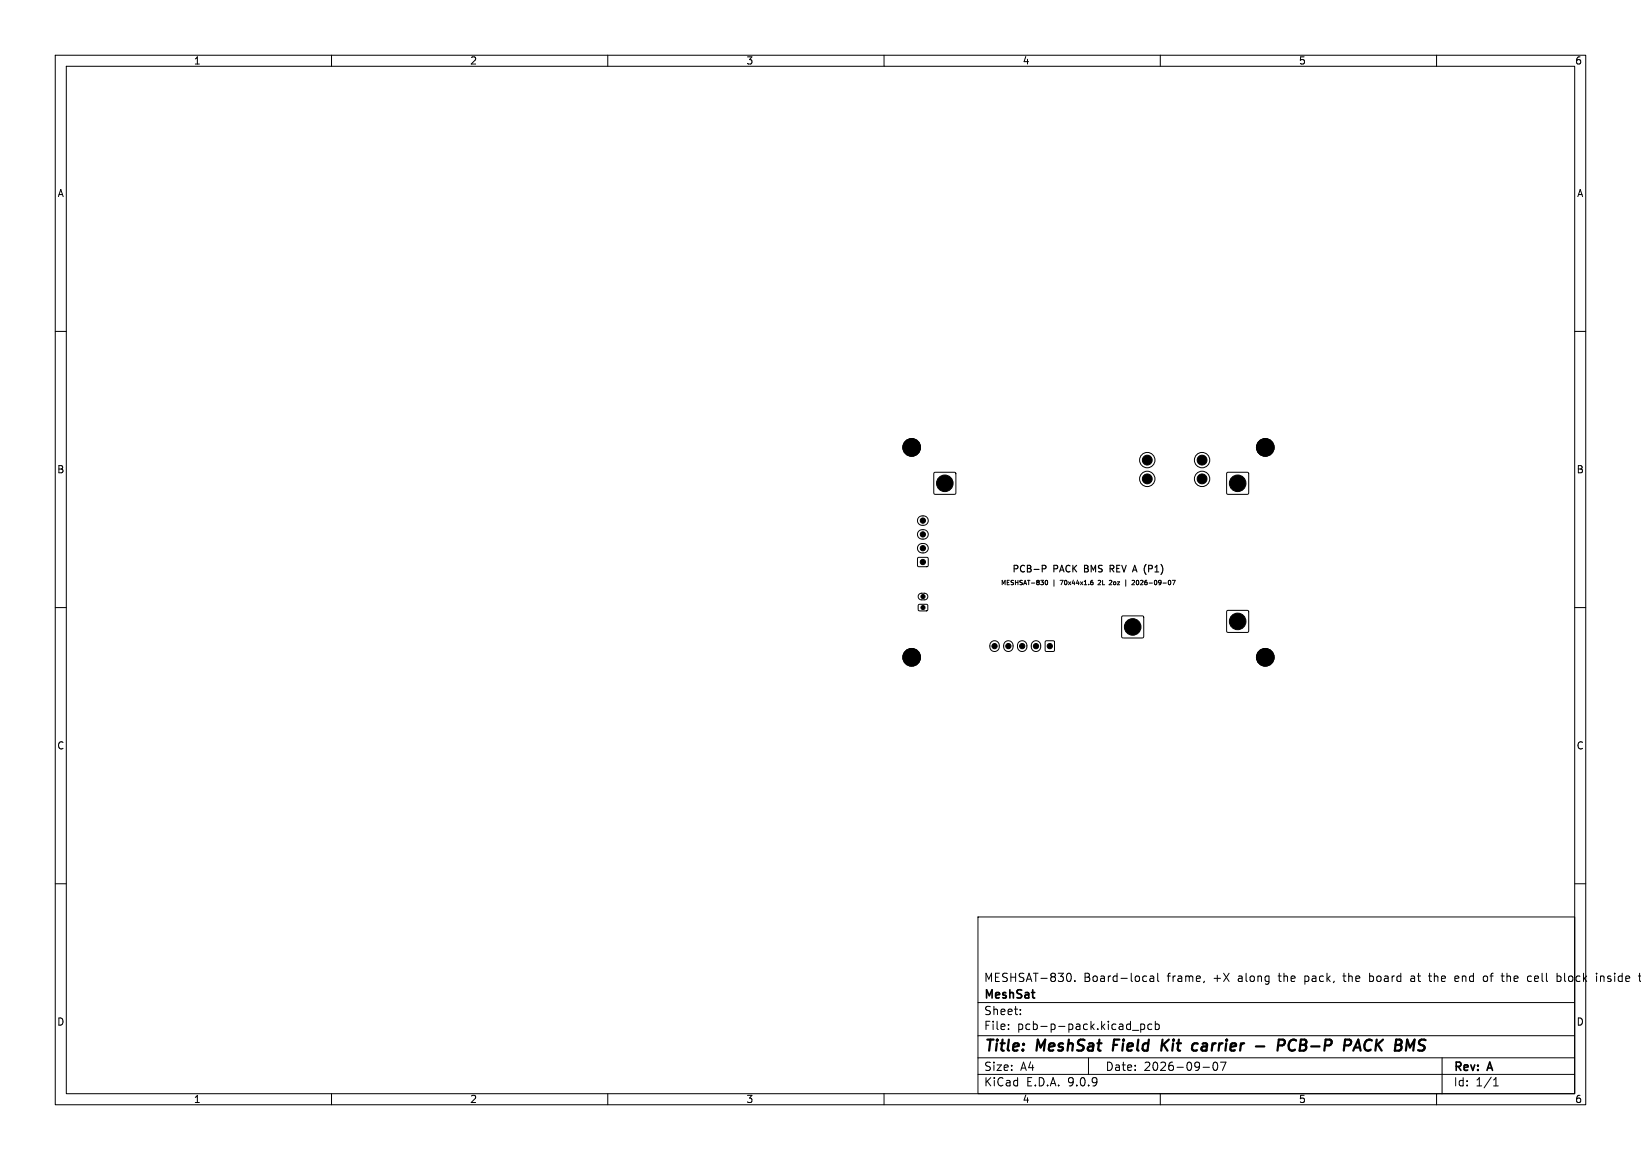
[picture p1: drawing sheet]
<svg xmlns="http://www.w3.org/2000/svg" width="297mm" height="210mm" viewBox="0 0 297 210" stroke-linecap="round" stroke-linejoin="round" font-family="sans-serif">
<defs><g id="words">
<g font-size="2.8">
<text x="178" y="190.9">Title:</text>
<text x="187.7" y="190.9">MeshSat</text>
<text x="202.3" y="190.9">Field</text>
<text x="211.8" y="190.9">Kit</text>
<text x="218.2" y="190.9">carrier</text>
<text x="230.5" y="190.9">-</text>
<text x="235.3" y="190.9">PCB-P</text>
<text x="248.1" y="190.9">PACK BMS</text>
</g>
<g font-size="2.1">
<text x="178" y="178">MESHSAT-830.</text>
<text x="196.1" y="178">Board-local</text>
<text x="211.3" y="178">frame,</text>
<text x="219.7" y="178">+X</text>
<text x="224.3" y="178">along</text>
<text x="231.8" y="178">the</text>
<text x="236.6" y="178">pack,</text>
<text x="243.8" y="178">the</text>
<text x="248.6" y="178">board</text>
<text x="256.3" y="178">at</text>
<text x="259.8" y="178">the</text>
<text x="264.6" y="178">end</text>
<text x="269.9" y="178">of</text>
<text x="273.4" y="178">the</text>
<text x="278.2" y="178">cell</text>
<text x="283.6" y="178">block</text>
<text x="290.9" y="178">inside</text>
<text x="178" y="184">Sheet:</text>
<text x="178" y="181.2">MeshSat</text>
<text x="178" y="186.7">File:</text>
<text x="184.1" y="186.7">pcb-p-pack.kicad_pcb</text>
<text x="178" y="196.9">KiCad</text>
<text x="178" y="194.1">Size:</text>
<text x="184.7" y="194.1">A4</text>
<text x="185.7" y="196.9">E.D.A.</text>
<text x="193.3" y="196.9">9.0.9</text>
<text x="200" y="194.1">Date:</text>
<text x="207" y="194.1">2026-09-07</text>
<text x="263" y="194.3">Rev:</text>
<text x="263" y="196.9">Id:</text>
<text x="267.1" y="196.9">1/1</text>
<text x="269.4" y="194.3">A</text>
</g>
<g font-size="1.8">
<text x="35" y="11.9">1</text>
<text x="85" y="11.9">2</text>
<text x="135" y="11.9">3</text>
<text x="185" y="11.9">4</text>
<text x="235" y="11.9">5</text>
<text x="285" y="11.9">6</text>
<text x="10.3" y="35.9">A</text>
<text x="285.4" y="35.9">A</text>
<text x="10.3" y="85.9">B</text>
<text x="285.3" y="85.9">B</text>
<text x="10.3" y="135.9">C</text>
<text x="285.3" y="135.9">C</text>
<text x="10.3" y="185.9">D</text>
<text x="285.3" y="185.9">D</text>
<text x="35" y="199.9">1</text>
<text x="85" y="199.9">2</text>
<text x="135" y="199.9">3</text>
<text x="185" y="199.9">4</text>
<text x="235" y="199.9">5</text>
<text x="285" y="199.9">6</text>
</g>
<g font-size="1.7">
<text x="183.1" y="103.9">PCB-P</text>
<text x="190.6" y="103.9">PACK</text>
<text x="196.5" y="103.9">BMS</text>
<text x="201.5" y="103.9">REV A</text>
<text x="208.4" y="103.9">(P1)</text>
</g>
<g font-size="1.1">
<text x="181.1" y="106.1">MESHSAT-830</text>
<text x="190.5" y="106.1">|</text>
<text x="192.1" y="106.1">70x44x1.6</text>
<text x="199.3" y="106.1">2L</text>
<text x="201.5" y="106.1">2oz</text>
<text x="204.5" y="106.1">|</text>
<text x="206.2" y="106.1">2026-09-07</text>
</g>
</g></defs>
<g fill="none" stroke="#000" stroke-width=".18">
<path d="M10 10h277v190h-277zM12 12h273v186h-273zM60 10v2M110 10v2M160 10v2M210 10v2M260 10v2M10 60h2M285 60h2M166.3 98.6l.4-.2h.5a.85 .85 0 0 1 .8 .8 .85 .85 0 0 1-.8 .9h-.3a.85 .85 0 0 1-.8-.5 .85 .85 0 0 1 .2-1zM166.3 96.1l.4-.2h.5a.85 .85 0 0 1 .8 .8 .85 .85 0 0 1-.8 .9h-.3a.85 .85 0 0 1-.8-.5 .85 .85 0 0 1 .2-1zM166.3 93.6l.4-.2h.5a.85 .85 0 0 1 .8 .8 .85 .85 0 0 1-.8 .9h-.3a.85 .85 0 0 1-.8-.5 .85 .85 0 0 1 .2-1z"/>
<path d="M169.1 85.6h3.8v3.8h-3.8zM222.1 85.6h3.8v3.8h-3.8zM10 110h2M166.1 101h1.8v1.5h-1.8zM166.3 109.5l1.5-.1 .1 .3v.7l-.2 .2h-1.4l-.1-.2zM166.4 107.6l.3-.2h.6a.6 .6 0 0 1 .6 .6 .6 .6 0 0 1-.6 .6h-.5a.6 .6 0 0 1-.6-.4 .6 .6 0 0 1 .2-.6zM179.4 116.2a.85 .85 0 0 1 .9-.1 .85 .85 0 0 1 .6 .7v.3a.85 .85 0 0 1-.9 .8 .85 .85 0 0 1-.8-.8v-.5zM181.9 116.2a.85 .85 0 0 1 .9-.1 .85 .85 0 0 1 .6 .7v.3a.85 .85 0 0 1-.9 .8 .85 .85 0 0 1-.8-.8v-.5zM184.4 116.2a.85 .85 0 0 1 .9-.1 .85 .85 0 0 1 .6 .7v.3a.85 .85 0 0 1-.9 .8 .85 .85 0 0 1-.8-.8v-.5zM186.9 116.2a.85 .85 0 0 1 .9-.1 .85 .85 0 0 1 .6 .7v.3a.85 .85 0 0 1-.9 .8 .85 .85 0 0 1-.8-.8v-.5zM189.2 116.1h1.6v1.8h-1.6zM189.2 105.1h.1a.39 .39 0 0 1 .3 .4 .39 .39 0 0 1-.3 .3l-.1-.2z"/>
<path d="M197.5 105.4l.3 .1v.3l-.3 .1M197.6 105.1h.2M199.1 105.1h-.3M199.2 105.4l-.5 .5h.5M200.8 105.1h.4M201.2 105.4l-.5 .5h.5M203.1 111.6h3.8v3.8h-3.8zM203.7 105v1.1M205 105.1h.3v.2l-.5 .6h.5M205.8 105.1a.5 .5 0 0 0 0 .8M212.2 105.1h.5l-.3 .8M222.1 110.6h3.8v3.8h-3.8z"/>
<path d="M285 110h2M10 160h2M177 166h108v32h-108zM193.4 176.2a.8 .8 0 0 1 .5 .7 .8 .8 0 0 1-.5 .8M194.5 177.6v.1M207.1 176.7l.4 .1M207.5 177.6l-.4 .1M208.2 176.8h.5l.1 .9M208.8 177.1h-.5a.29 .29 0 0 0-.2 .3 .29 .29 0 0 0 .2 .3l.5-.1M209.5 176.2v1.3l.2 .2M218 177.6l-.2 .3M243 176.7h.6"/>
<path d="M247.9 176.2v1.5M247.9 177.6l.1 .1M248 176.7l-.1 .1M255.8 176.7l-.4 .1M255.9 177.1h-.4a.29 .29 0 0 0-.2 .3 .29 .29 0 0 0 .2 .3h.4M258.5 176.7h.6M258.7 176.2v1.3l.4 .2M263.3 177.5l.2 .2 .5-.1M264 176.8l-.5-.1-.2 .2M264 177.1l-.7 .1M268.6 176.8l.4-.1 .2 .3M269.2 177.4l-.2 .3-.4-.1"/>
<path d="M276.7 176.7l.5 .1M277.2 177.6l-.5 .1M281.8 176.8l.4-.1 .3 .3v.4l-.1 .2h-.6M285 160h2M289.7 176.8l.4-.1 .2 .2M289.7 176.7v1M296.5 176.7h.6M297 177.7h.1M60 198v2M110 198v2M160 198v2M177 194.5h108"/>
<path d="M177 191.5h108M177 187.5h108M177 181.5h108M182.5 186.3v.1M182.5 185.5v.1M184.7 183.6v.1M184.7 182.8v.1M197 191.5v3M205 186.5h1.1M206.5 185.4v1.5M206.5 185.5l.4-.1 .3 .3v.4l-.2 .2h-.5M208.5 185.5l-.5-.1-.3 .3v.4l.2 .2h.6"/>
<path d="M209.1 185.5l.4-.1 .3 .3v.4l-.1 .2h-.6M209.1 184.9v1.5M210 198v2M217.7 193.2h1.2M219.7 192.4l.2-.1a.8 .8 0 0 1 .5 .7 .8 .8 0 0 1-.5 .8 1 1 0 0 1-.2-1.4zM220.9 192.3h1l-.7 1.5M260 198v2M261 191.5v6.5M270.3 196.6h.9M270.3 195.5l.4-.4v1.5"/>
<circle cx="165" cy="81" r="1.6"/>
<circle cx="207.6" cy="83.3" r="1.39"/>
<circle cx="207.6" cy="86.7" r="1.39"/>
<circle cx="217.6" cy="83.3" r="1.39"/>
<circle cx="217.6" cy="86.7" r="1.39"/>
<circle cx="229" cy="81" r="1.6"/>
<circle cx="165" cy="119" r="1.6"/>
<circle cx="229" cy="119" r="1.6"/>
</g>
<path d="M201.6 188.2l-.2 2M210.4 188.2l-.2 2M210.6 189.1l.7 1.1M211.6 188.2l-1.3 1.2M216.6 188.9l.2 .1M217.6 189.5l-.1 .2v.4M227.3 189.4h1.5M232.4 189.1a.51 .51 0 0 0-.2-.9h-.7l-.3 2M234.6 188.4a.88 .88 0 0 0-1 0 .88 .88 0 0 0-.4 1 .69 .69 0 0 0 .3 .7 .69 .69 0 0 0 .9-.1M244.9 190.2l.9-2 .5 2M245.2 189.6h.9M247.4 188.3a1.11 1.11 0 0 0 .1 1.9" fill="none" stroke="#000" stroke-width=".4"/>
<path d="M188.6 102.3h.5l.2 .3-.1 .3-.6 .1M200.9 103h.5M201.4 102.3h-.5v1.2M207.9 103h.4M208.3 102.3h-.4v1.2" fill="none" stroke="#000" stroke-width=".2"/>
<g fill="#000" stroke="#000" stroke-width=".18">
<circle cx="165" cy="81" r="1.6"/>
<circle cx="167" cy="99.3" r=".47"/>
<circle cx="167" cy="94.3" r=".47"/>
<circle cx="167" cy="96.8" r=".48"/>
<circle cx="171" cy="87.5" r="1.5"/>
<circle cx="207.6" cy="86.7" r=".89"/>
<circle cx="207.6" cy="83.3" r=".89"/>
<circle cx="217.6" cy="86.7" r=".89"/>
<circle cx="217.6" cy="83.3" r=".89"/>
<circle cx="224" cy="87.5" r="1.5"/>
<circle cx="229" cy="81" r="1.6"/>
<circle cx="165" cy="119" r="1.6"/>
<circle cx="167" cy="101.8" r=".48"/>
<circle cx="167.1" cy="108" r=".38"/>
<circle cx="167.1" cy="110" r=".38"/>
<circle cx="180" cy="117" r=".48"/>
<circle cx="182.5" cy="117" r=".47"/>
<circle cx="185" cy="117" r=".48"/>
<circle cx="187.5" cy="117" r=".48"/>
<circle cx="190" cy="117" r=".48"/>
<circle cx="205" cy="113.5" r="1.5"/>
<circle cx="224" cy="112.5" r="1.5"/>
<circle cx="229" cy="119" r="1.6"/>
</g>
<use href="#words"/>
</svg>
